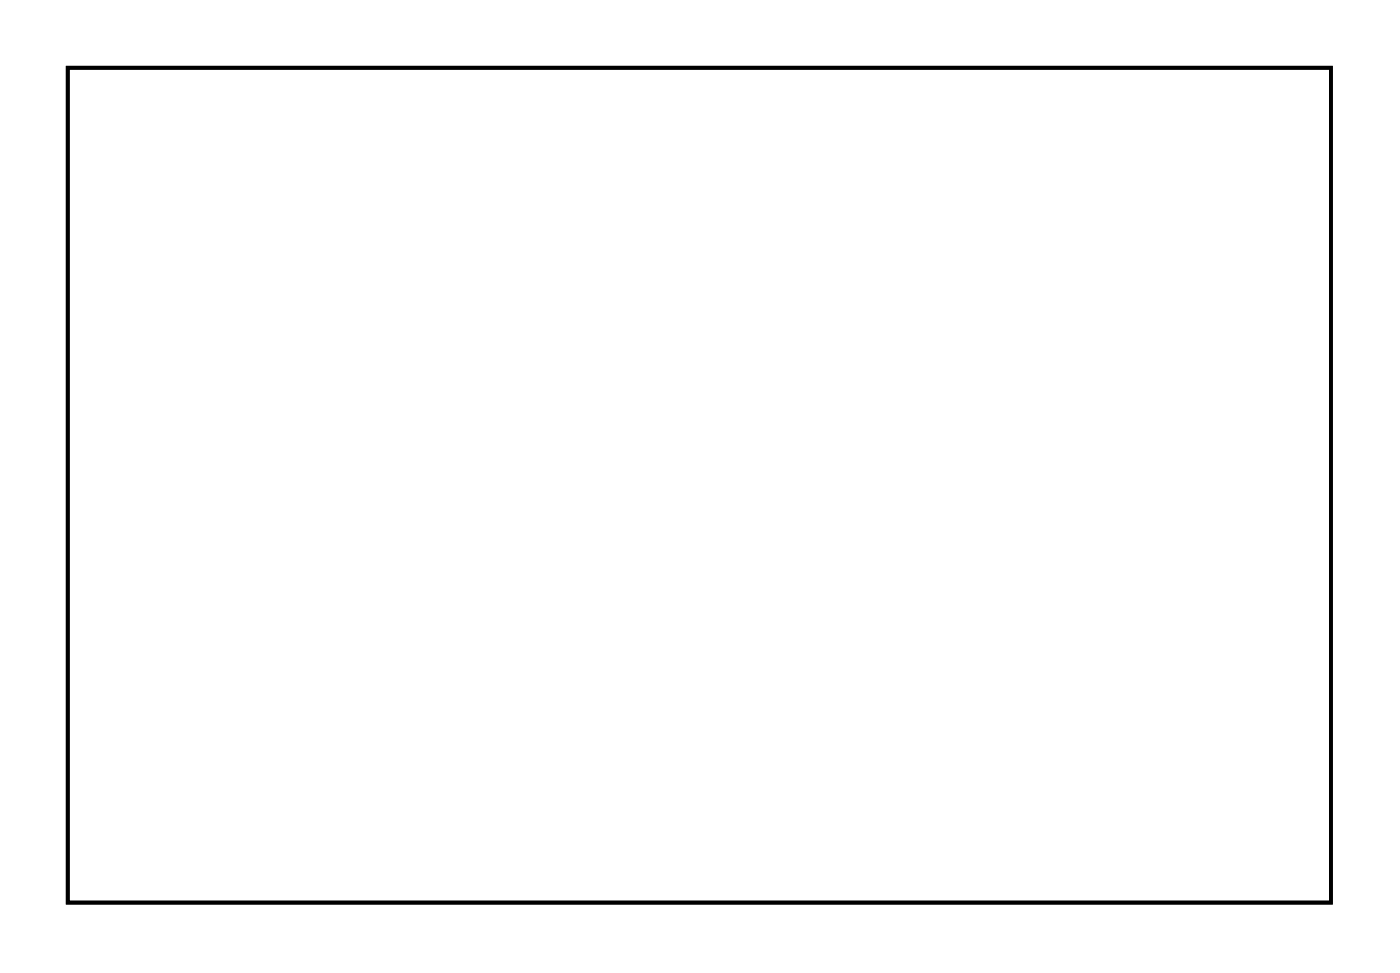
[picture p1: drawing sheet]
<svg xmlns="http://www.w3.org/2000/svg" width="75mm" height="52mm" viewBox="0 0 75 52" stroke-linecap="round" stroke-linejoin="round" font-family="sans-serif">
<path d="M3.6 3.6h67.8v44.8h-67.8z" fill="none" stroke="#000" stroke-width=".2"/>
<path d="M3.6 3.6v44.8h67.8v-44.8zM3.6 3.6h67.8v44.8h-67.8z" fill="#000"/>
<circle cx="67.2" cy="6.9" r=".74" fill="#fff"/>
<circle cx="67.2" cy="6.9" r=".74" fill="none" stroke="#fff" stroke-width=".76" stroke-linecap="butt"/>
<circle cx="67.2" cy="9.5" r=".74" fill="#fff"/>
<circle cx="67.2" cy="9.5" r=".74" fill="none" stroke="#fff" stroke-width=".76" stroke-linecap="butt"/>
<circle cx="67.2" cy="12" r=".74" fill="#fff"/>
<circle cx="67.2" cy="12" r=".74" fill="none" stroke="#fff" stroke-width=".76" stroke-linecap="butt"/>
<circle cx="67.2" cy="14.5" r=".74" fill="#fff"/>
<circle cx="67.2" cy="14.5" r=".74" fill="none" stroke="#fff" stroke-width=".76" stroke-linecap="butt"/>
<circle cx="67.2" cy="17.1" r=".74" fill="#fff"/>
<circle cx="67.2" cy="17.1" r=".74" fill="none" stroke="#fff" stroke-width=".76" stroke-linecap="butt"/>
<circle cx="67.2" cy="19.6" r=".74" fill="#fff"/>
<circle cx="67.2" cy="19.6" r=".74" fill="none" stroke="#fff" stroke-width=".76" stroke-linecap="butt"/>
<circle cx="67.2" cy="22.2" r=".74" fill="#fff"/>
<circle cx="67.2" cy="22.2" r=".74" fill="none" stroke="#fff" stroke-width=".76" stroke-linecap="butt"/>
<circle cx="67.2" cy="24.7" r=".74" fill="#fff"/>
<circle cx="67.2" cy="24.7" r=".74" fill="none" stroke="#fff" stroke-width=".76" stroke-linecap="butt"/>
<circle cx="67.2" cy="27.2" r=".74" fill="#fff"/>
<circle cx="67.2" cy="27.2" r=".74" fill="none" stroke="#fff" stroke-width=".76" stroke-linecap="butt"/>
<circle cx="51.9" cy="27.2" r=".74" fill="#fff"/>
<circle cx="51.9" cy="27.2" r=".74" fill="none" stroke="#fff" stroke-width=".76" stroke-linecap="butt"/>
<circle cx="51.9" cy="24.7" r=".74" fill="#fff"/>
<circle cx="51.9" cy="24.7" r=".74" fill="none" stroke="#fff" stroke-width=".76" stroke-linecap="butt"/>
<circle cx="51.9" cy="22.2" r=".74" fill="#fff"/>
<circle cx="51.9" cy="22.2" r=".74" fill="none" stroke="#fff" stroke-width=".76" stroke-linecap="butt"/>
<circle cx="51.9" cy="19.6" r=".74" fill="#fff"/>
<circle cx="51.9" cy="19.6" r=".74" fill="none" stroke="#fff" stroke-width=".76" stroke-linecap="butt"/>
<circle cx="51.9" cy="17.1" r=".74" fill="#fff"/>
<circle cx="51.9" cy="17.1" r=".74" fill="none" stroke="#fff" stroke-width=".76" stroke-linecap="butt"/>
<circle cx="51.9" cy="14.5" r=".74" fill="#fff"/>
<circle cx="51.9" cy="14.5" r=".74" fill="none" stroke="#fff" stroke-width=".76" stroke-linecap="butt"/>
<circle cx="51.9" cy="12" r=".74" fill="#fff"/>
<circle cx="51.9" cy="12" r=".74" fill="none" stroke="#fff" stroke-width=".76" stroke-linecap="butt"/>
<circle cx="51.9" cy="9.5" r=".74" fill="#fff"/>
<circle cx="51.9" cy="9.5" r=".74" fill="none" stroke="#fff" stroke-width=".76" stroke-linecap="butt"/>
<circle cx="51.9" cy="6.9" r=".74" fill="#fff"/>
<circle cx="51.9" cy="6.9" r=".74" fill="none" stroke="#fff" stroke-width=".76" stroke-linecap="butt"/>
<path d="M39.9 23.7a.8 .8 0 0 0 1.6 0 .8 .8 0 0 0-1.6 0zM40.3 23.7a.41 .41 0 0 1 .8 0 .41 .41 0 0 1-.8 0z" fill="#fff"/>
<g fill="none" stroke="#fff" stroke-width=".25">
<circle cx="40.7" cy="23.7" r=".79"/>
<circle cx="40.7" cy="23.7" r=".41"/>
</g>
<path d="M39.9 25.8a.8 .8 0 0 0 1.6 0 .8 .8 0 0 0-1.6 0zM40.3 25.8a.41 .41 0 0 1 .8 0 .41 .41 0 0 1-.8 0z" fill="#fff"/>
<g fill="none" stroke="#fff" stroke-width=".25">
<circle cx="40.7" cy="25.8" r=".79"/>
<circle cx="40.7" cy="25.8" r=".41"/>
</g>
<path d="M15.9 11.9a.8 .8 0 0 0 1.6 0 .8 .8 0 0 0-1.6 0zM16.3 11.9a.41 .41 0 0 1 .8 0 .41 .41 0 0 1-.8 0z" fill="#fff"/>
<g fill="none" stroke="#fff" stroke-width=".25">
<circle cx="16.7" cy="11.9" r=".41"/>
<circle cx="16.7" cy="11.9" r=".79"/>
</g>
<path d="M18 11.9a.8 .8 0 0 0 1.6 0 .8 .8 0 0 0-1.6 0zM18.4 11.9a.41 .41 0 0 1 .8 0 .41 .41 0 0 1-.8 0z" fill="#fff"/>
<g fill="none" stroke="#fff" stroke-width=".25">
<circle cx="18.8" cy="11.9" r=".41"/>
<circle cx="18.8" cy="11.9" r=".79"/>
</g>
<path d="M20.1 11.9a.8 .8 0 0 0 1.6 0 .8 .8 0 0 0-1.6 0zM20.5 11.9a.41 .41 0 0 1 .8 0 .41 .41 0 0 1-.8 0z" fill="#fff"/>
<g fill="none" stroke="#fff" stroke-width=".25">
<circle cx="20.9" cy="11.9" r=".41"/>
<circle cx="20.9" cy="11.9" r=".79"/>
</g>
<path d="M22.2 11.9a.8 .8 0 0 0 1.6 0 .8 .8 0 0 0-1.6 0zM22.6 11.9a.41 .41 0 0 1 .8 0 .41 .41 0 0 1-.8 0z" fill="#fff"/>
<g fill="none" stroke="#fff" stroke-width=".25">
<circle cx="23" cy="11.9" r=".41"/>
<circle cx="23" cy="11.9" r=".79"/>
</g>
<path d="M24.3 11.9a.8 .8 0 0 0 1.6 0 .8 .8 0 0 0-1.6 0zM24.7 11.9a.41 .41 0 0 1 .8 0 .41 .41 0 0 1-.8 0z" fill="#fff"/>
<g fill="none" stroke="#fff" stroke-width=".25">
<circle cx="25.1" cy="11.9" r=".41"/>
<circle cx="25.1" cy="11.9" r=".79"/>
</g>
<path d="M26.4 11.9a.8 .8 0 0 0 1.6 0 .8 .8 0 0 0-1.6 0zM26.8 11.9a.41 .41 0 0 1 .8 0 .41 .41 0 0 1-.8 0z" fill="#fff"/>
<g fill="none" stroke="#fff" stroke-width=".25">
<circle cx="27.2" cy="11.9" r=".41"/>
<circle cx="27.2" cy="11.9" r=".79"/>
</g>
<path d="M28.5 11.9a.8 .8 0 0 0 1.6 0 .8 .8 0 0 0-1.6 0zM28.9 11.9a.41 .41 0 0 1 .8 0 .41 .41 0 0 1-.8 0z" fill="#fff"/>
<g fill="none" stroke="#fff" stroke-width=".25">
<circle cx="29.3" cy="11.9" r=".41"/>
<circle cx="29.3" cy="11.9" r=".79"/>
</g>
<path d="M30.6 11.9a.8 .8 0 0 0 1.6 0 .8 .8 0 0 0-1.6 0zM31 11.9a.41 .41 0 0 1 .8 0 .41 .41 0 0 1-.8 0z" fill="#fff"/>
<g fill="none" stroke="#fff" stroke-width=".25">
<circle cx="31.4" cy="11.9" r=".79"/>
<circle cx="31.4" cy="11.9" r=".41"/>
</g>
<path d="M39.9 27.9a.8 .8 0 0 0 1.6 0 .8 .8 0 0 0-1.6 0zM40.3 27.9a.41 .41 0 0 1 .8 0 .41 .41 0 0 1-.8 0z" fill="#fff"/>
<g fill="none" stroke="#fff" stroke-width=".25">
<circle cx="40.7" cy="27.9" r=".79"/>
<circle cx="40.7" cy="27.9" r=".41"/>
</g>
<path d="M39.9 30a.8 .8 0 0 0 1.6 0 .8 .8 0 0 0-1.6 0zM40.3 30a.41 .41 0 0 1 .8 0 .41 .41 0 0 1-.8 0z" fill="#fff"/>
<g fill="none" stroke="#fff" stroke-width=".25">
<circle cx="40.7" cy="30" r=".79"/>
<circle cx="40.7" cy="30" r=".41"/>
</g>
<path d="M27.9 36.2a.6 .6 0 0 0 1.2 0 .6 .6 0 0 0-1.2 0zM28.2 36.2a.3 .3 0 0 1 .6 0 .3 .3 0 0 1-.6 0z" fill="#fff"/>
<g fill="none" stroke="#fff" stroke-width=".25">
<circle cx="28.5" cy="36.2" r=".58"/>
<circle cx="28.5" cy="36.2" r=".3"/>
</g>
<path d="M26.7 36.2a.6 .6 0 0 0 1.2 0 .6 .6 0 0 0-1.2 0zM27 36.2a.3 .3 0 0 1 .6 0 .3 .3 0 0 1-.6 0z" fill="#fff"/>
<g fill="none" stroke="#fff" stroke-width=".25">
<circle cx="27.3" cy="36.2" r=".3"/>
<circle cx="27.3" cy="36.2" r=".58"/>
</g>
<path d="M25.5 36.2a.6 .6 0 0 0 1.2 0 .6 .6 0 0 0-1.2 0zM25.8 36.2a.3 .3 0 0 1 .6 0 .3 .3 0 0 1-.6 0z" fill="#fff"/>
<g fill="none" stroke="#fff" stroke-width=".25">
<circle cx="26.1" cy="36.2" r=".3"/>
<circle cx="26.1" cy="36.2" r=".58"/>
</g>
<path d="M24.3 36.2a.58 .58 0 0 0 1.1 0 .58 .58 0 0 0-1.1 0zM24.5 36.2a.3 .3 0 0 1 .6 0 .3 .3 0 0 1-.6 0z" fill="#fff"/>
<g fill="none" stroke="#fff" stroke-width=".25">
<circle cx="24.8" cy="36.2" r=".58"/>
<circle cx="24.8" cy="36.2" r=".3"/>
</g>
<path d="M23 36.2a.6 .6 0 0 0 1.2 0 .6 .6 0 0 0-1.2 0zM23.3 36.2a.3 .3 0 0 1 .6 0 .3 .3 0 0 1-.6 0z" fill="#fff"/>
<g fill="none" stroke="#fff" stroke-width=".25">
<circle cx="23.6" cy="36.2" r=".58"/>
<circle cx="23.6" cy="36.2" r=".3"/>
</g>
<path d="M21.8 36.2a.6 .6 0 0 0 1.2 0 .6 .6 0 0 0-1.2 0zM22.1 36.2a.3 .3 0 0 1 .6 0 .3 .3 0 0 1-.6 0z" fill="#fff"/>
<g fill="none" stroke="#fff" stroke-width=".25">
<circle cx="22.4" cy="36.2" r=".3"/>
<circle cx="22.4" cy="36.2" r=".58"/>
</g>
<path d="M20.6 36.2a.6 .6 0 0 0 1.2 0 .6 .6 0 0 0-1.2 0zM20.9 36.2a.3 .3 0 0 1 .6 0 .3 .3 0 0 1-.6 0z" fill="#fff"/>
<g fill="none" stroke="#fff" stroke-width=".25">
<circle cx="21.2" cy="36.2" r=".3"/>
<circle cx="21.2" cy="36.2" r=".58"/>
</g>
<path d="M19.4 36.2a.58 .58 0 0 0 1.1 0 .58 .58 0 0 0-1.1 0zM19.6 36.2a.3 .3 0 0 1 .6 0 .3 .3 0 0 1-.6 0z" fill="#fff"/>
<g fill="none" stroke="#fff" stroke-width=".25">
<circle cx="19.9" cy="36.2" r=".58"/>
<circle cx="19.9" cy="36.2" r=".3"/>
</g>
<path d="M18.1 36.2a.6 .6 0 0 0 1.2 0 .6 .6 0 0 0-1.2 0zM18.4 36.2a.3 .3 0 0 1 .6 0 .3 .3 0 0 1-.6 0z" fill="#fff"/>
<g fill="none" stroke="#fff" stroke-width=".25">
<circle cx="18.7" cy="36.2" r=".58"/>
<circle cx="18.7" cy="36.2" r=".3"/>
</g>
<path d="M16.9 36.2a.6 .6 0 0 0 1.2 0 .6 .6 0 0 0-1.2 0zM17.2 36.2a.3 .3 0 0 1 .6 0 .3 .3 0 0 1-.6 0z" fill="#fff"/>
<g fill="none" stroke="#fff" stroke-width=".25">
<circle cx="17.5" cy="36.2" r=".3"/>
<circle cx="17.5" cy="36.2" r=".58"/>
</g>
</svg>
